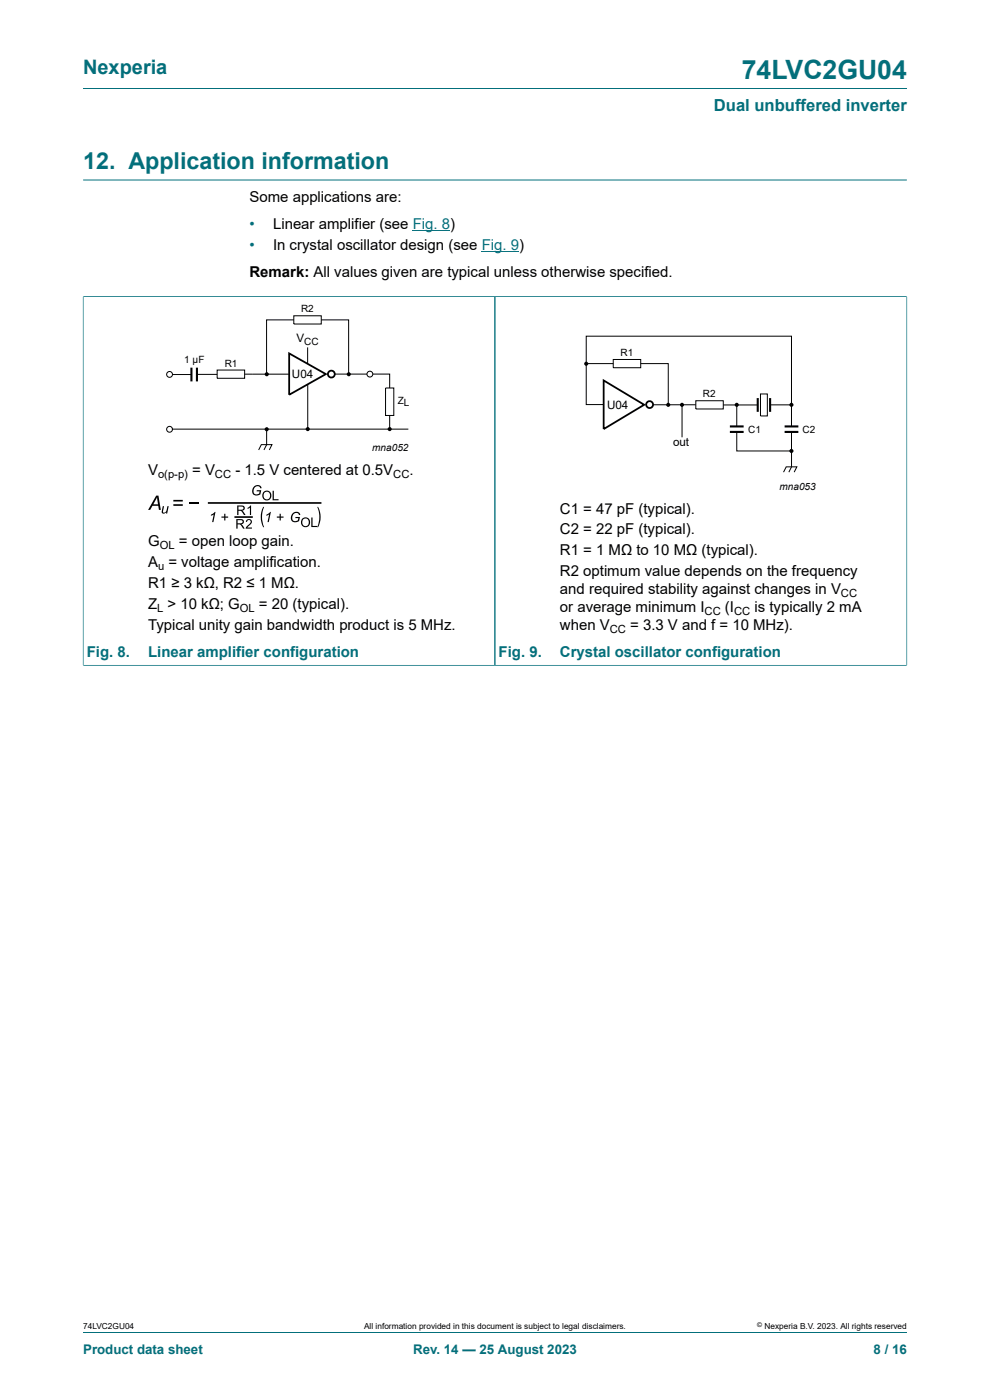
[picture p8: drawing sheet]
<svg xmlns="http://www.w3.org/2000/svg" width="210mm" height="297mm" viewBox="0 0 210 297" stroke-linecap="round" stroke-linejoin="round" font-family="sans-serif">
<defs><g id="words">
<text font-size="5.6" fill="#036f7b" x="157.3" y="16.8">74LVC2GU04</text>
<text font-size="4.9" fill="#036f7b" x="17.6" y="35.9">12. Application information</text>
<text font-size="4.2" fill="#036f7b" x="17.6" y="15.6">Nexperia</text>
<text font-size="3.5" fill="#036f7b" x="151.4" y="23.7">Dual unbuffered inverter</text>
<g font-size="3.2">
<text x="52.9" y="42.9">Some applications are:</text>
<text x="57.9" y="48.6">Linear amplifier (see Fig. 8)</text>
<text x="57.9" y="53">In crystal oscillator design (see Fig. 9)</text>
<text x="52.9" y="58.7">Remark: All values given are typical unless otherwise specified.</text>
<text x="31.4" y="100.8">V</text>
<text x="40.8" y="100.8">= V</text>
<text x="49.9" y="100.8">- 1.5 V centered at 0.5V</text>
<text x="86.9" y="100.8">.</text>
<text x="118.8" y="108.9">C1 = 47 pF (typical).</text>
<text x="118.8" y="113.4">C2 = 22 pF (typical).</text>
<text x="31.4" y="115.9">G</text>
<text x="37.9" y="115.9">= open loop gain.</text>
<text x="118.8" y="117.8">R1 = 1 MΩ to 10 MΩ (typical).</text>
<text x="31.4" y="120.4">A = voltage amplification.</text>
<text x="31.4" y="124.8">R1 ≥ 3 kΩ, R2 ≤ 1 MΩ.</text>
<text x="118.8" y="122.3">R2 optimum value depends on the frequency</text>
<text x="31.4" y="129.3">Z &gt; 10 kΩ; G</text>
<text x="54.9" y="129.3">= 20 (typical).</text>
<text x="118.8" y="126.1">and required stability against changes in V</text>
<text x="118.8" y="129.9">or average minimum I</text>
<text x="153.8" y="129.9">(I</text>
<text x="160" y="129.9">is typically 2 mA</text>
<text x="31.4" y="133.7">Typical unity gain bandwidth product is 5 MHz.</text>
<text x="118.8" y="133.7">when V</text>
<text x="133.7" y="133.7">= 3.3 V and f = 10 MHz).</text>
</g>
<g font-size="3.2" fill="#036f7b">
<text x="52.9" y="48.6">•</text>
<text x="52.9" y="53">•</text>
<text x="18.4" y="139.3">Fig. 8.</text>
<text x="31.4" y="139.3">Linear amplifier configuration</text>
<text x="105.8" y="139.3">Fig. 9.</text>
<text x="118.8" y="139.3">Crystal oscillator configuration</text>
</g>
<g font-size="2.8" fill="#036f7b">
<text x="17.6" y="287.2">Product data sheet</text>
<text x="87.6" y="287.2">Rev. 14 — 25 August 2023</text>
<text x="185.3" y="287.2">8 / 16</text>
</g>
<g font-size="2.5">
<text x="62.9" y="72.7">V</text>
<text x="61.9" y="80.1">U04</text>
<text x="128.8" y="86.7">U04</text>
<text x="142.8" y="94.7">out</text>
</g>
<g font-size="2.4">
<text x="33.5" y="101.4">o(p-p)</text>
<text x="45.6" y="101.4">CC</text>
<text x="83.4" y="101.4">CC</text>
<text x="33.9" y="116.5">OL</text>
<text x="33.5" y="121">u</text>
<text x="33.4" y="129.9">L</text>
<text x="50.9" y="129.9">OL</text>
<text x="149.5" y="130.5">CC</text>
<text x="155.7" y="130.5">CC</text>
<text x="178.4" y="126.7">CC</text>
<text x="129.4" y="134.3">CC</text>
</g>
<g font-size="2.1">
<text x="63.8" y="66.2">R2</text>
<text x="39.1" y="77.1">1 µF</text>
<text x="47.7" y="77.8">R1</text>
<text x="64.5" y="73.2">CC</text>
<text x="131.7" y="75.6">R1</text>
<text x="84.4" y="85.6">ZL</text>
<text x="149.1" y="84.1">R2</text>
<text x="79" y="95.8">mna052</text>
<text x="158.7" y="91.8">C1</text>
<text x="170.3" y="91.8">C2</text>
<text x="165.4" y="103.9">mna053</text>
</g>
<g font-size="1.8">
<text x="17.6" y="282">74LVC2GU04</text>
<text x="77.2" y="282">All information provided in this document is subject to legal disclaimers.</text>
<text x="162.2" y="282">Nexperia B.V. 2023. All rights reserved</text>
</g>
<text font-size="1.4" x="160.6" y="281.6">©</text>
</g></defs>
<path d="M17.6 18.8h174.8M17.6 38.2h174.8M17.6 62.9h174.8M17.6 62.9v78.3M105 62.9v78.2M192.4 62.9v78.3M17.6 141.1h174.8M17.6 282.6h174.8" fill="none" stroke="#036f7b" stroke-width=".21"/>
<path d="M87.5 49h8M102.2 53.3h7.9" fill="none" stroke="#00f" stroke-width=".21"/>
<g fill="none" stroke="#000" stroke-width=".21">
<path d="M36.6 79.5h4M41.8 79.4h4.3M46.1 78.5h5.8v1.8h-5.8zM51.9 79.4h9.4M62.3 67.9h-5.8v11.6M62.3 67h5.8v1.7h-5.8zM65.3 73.7v3.5M68.1 67.9h5.9v11.5M71 79.4h6.8M79.1 79.4h3.6v2.9M124.4 77.1h5.7M130.1 76.3h5.8v1.7h-5.8z"/>
<path d="M135.9 77.1h5.9v8.7M36.5 91h50.1M54.9 95.5l.5-1.2h2.3l-.6 1.2M56.6 91.3v3l-.6 1.2M65.3 81.6v9.4M81.8 82.3h1.7v5.8h-1.7zM82.7 88.1v2.9M128.1 85.8h-3.7v-14.5h43.5v14.6h-4.5M138.5 85.9h9.1M144.7 86v6.8M147.6 85h5.8v1.8h-5.8zM153.4 85.9h7.3"/>
<path d="M156.3 91.6v4.1h11.6v3.3l-.6 1.2M156.3 85.8v4.7M161.3 83.6h1.5v4.6h-1.5zM167.9 85.8v4.7M167.9 91.6v4M166.2 100.2l.6-1.2h2.2l-.5 1.2"/>
<circle cx="36" cy="79.4" r=".62"/>
<circle cx="78.5" cy="79.4" r=".62"/>
<circle cx="36" cy="91.1" r=".62"/>
</g>
<g fill="#000">
<path d="M34.5 107.4h.3l-.2 1a.31 .31 0 0 0 .2 .4 .31 .31 0 0 0 .4-.2l.3-1.2h.3l-.3 1.5h-.3l.1-.2a.5 .5 0 0 1-.7 .3 .5 .5 0 0 1-.3-.7zM44.8 109.2l.9-.6-.4 2.2h-.3l.3-1.7-.6 .3zM47 109.6h.6v-.6h.2v.6h.6v.2h-.6v.6h-.2v-.6h-.6zM53.9 103.2a.93 .93 0 0 1 1.6 .4h-.3a.79 .79 0 0 0-1-.4 .79 .79 0 0 0-.4 1 .68 .68 0 0 0 .4 .7 .68 .68 0 0 0 .8-.2l.1-.5h-.7l.1-.2h.9l-.2 .9a1.06 1.06 0 0 1-1.5 0 1.06 1.06 0 0 1 .1-1.6zM55.8 107.5h.2l-.3 1.1a5.5 5.5 0 0 0 .3 3.2h-.2a4.7 4.7 0 0 1 0-4.3zM56.5 109.2l1-.6-.5 2.2h-.3l.4-1.7-.6 .3zM58.7 109.6h.6v-.6h.3v.6h.5v.2h-.5v.6h-.3v-.6h-.6zM62.1 108.8a.93 .93 0 0 1 1.6 .4l-.3 .1a.79 .79 0 0 0-1-.4 .79 .79 0 0 0-.4 1 .68 .68 0 0 0 .4 .7 .68 .68 0 0 0 .8-.2l.1-.5h-.7l.1-.2h.9l-.2 .8a1.06 1.06 0 0 1-1.5 0 1.06 1.06 0 0 1 .1-1.5zM67.3 107.5h.2a4.7 4.7 0 0 1 0 4.3h-.2a5.5 5.5 0 0 0 0-4.3z"/>
<path d="M33.1 105.1h.5l.5 3.1h-.4l-.1-.9h-1.3l-.4 .9h-.5zM33.3 105.5l-.8 1.5h1z"/>
<path d="M36.8 106h2v.4h-2zM36.8 107h2v.3h-2z"/>
<path d="M50.1 110.1h.9a.56 .56 0 0 1 .7 .5 .56 .56 0 0 1-.5 .6l.7 .9h-.3l-.6-.7-.3-.2h-.3v.9h-.3zM50.4 110.3v.7h.6a.35 .35 0 0 0 .5-.3 .35 .35 0 0 0-.5-.4zM52.4 110.3a.66 .66 0 0 1 1 .1 .66 .66 0 0 1-.4 1l-.5 .5h.9v.2h-1.3l.3-.5a1.11 1.11 0 0 0 .7-1.2l-.5-.1-.2 .4h-.2z"/>
<path d="M50.3 107.2h.9a.56 .56 0 0 1 .7 .5 .56 .56 0 0 1-.5 .6l.7 1h-.3l-.6-.8-.3-.1h-.3v.9h-.3zM50.6 107.5v.6h.6a.35 .35 0 0 0 .4-.3 .35 .35 0 0 0-.4-.3zM52.5 107.7l.8-.5v2.1h-.3v-1.6l-.5 .3z"/>
<path d="M55.6 105.1a1.05 1.05 0 0 1 2.1 0 1.05 1.05 0 0 1-2.1 0zM56.1 104.5a.79 .79 0 0 0-.1 1.1 .79 .79 0 0 0 1.1 .1 .79 .79 0 0 0 .1-1 .79 .79 0 0 0-1.1-.2zM57.8 104.1h.3v1.8h1v.2h-1.3z"/>
<path d="M63.8 110.8a1.05 1.05 0 0 1 2.1 0 1.05 1.05 0 0 1-2.1 0zM64.3 110.2a.79 .79 0 0 0-.1 1.1 .79 .79 0 0 0 1.1 .1 .79 .79 0 0 0 .1-1.1 .79 .79 0 0 0-1.1-.1zM66 109.8h.3v1.8h1v.2h-1.3z"/>
<circle cx="56.6" cy="79.4" r=".44"/>
<circle cx="74" cy="79.4" r=".44"/>
<circle cx="124.4" cy="77.2" r=".44"/>
<circle cx="56.6" cy="91.1" r=".44"/>
<circle cx="65.3" cy="91" r=".44"/>
<circle cx="82.7" cy="91" r=".44"/>
<circle cx="141.7" cy="85.9" r=".44"/>
<circle cx="144.7" cy="85.9" r=".44"/>
<circle cx="156.3" cy="85.9" r=".44"/>
<circle cx="167.9" cy="95.7" r=".44"/>
<circle cx="167.9" cy="85.9" r=".44"/>
</g>
<g fill="none" stroke="#000" stroke-width=".38">
<path d="M61.3 75l7.8 4.4-7.8 4.4zM128 80.7l8.6 5.2-8.6 5.1z"/>
<circle cx="70.3" cy="79.4" r=".73"/>
<circle cx="137.8" cy="85.8" r=".73"/>
</g>
<path d="M40.6 78v2.9M41.8 78v2.9M154.8 90.5h2.9M154.8 91.6h2.9M160.7 84.5v2.9M163.4 84.5v2.9M166.4 90.5h2.9M166.4 91.6h2.9" fill="none" stroke="#000" stroke-width=".44"/>
<path d="M40.1 106.7h2M44.3 106.7h23.7M49.9 109.7h3.5" fill="none" stroke="#000" stroke-width=".35"/>
<use href="#words"/>
</svg>
